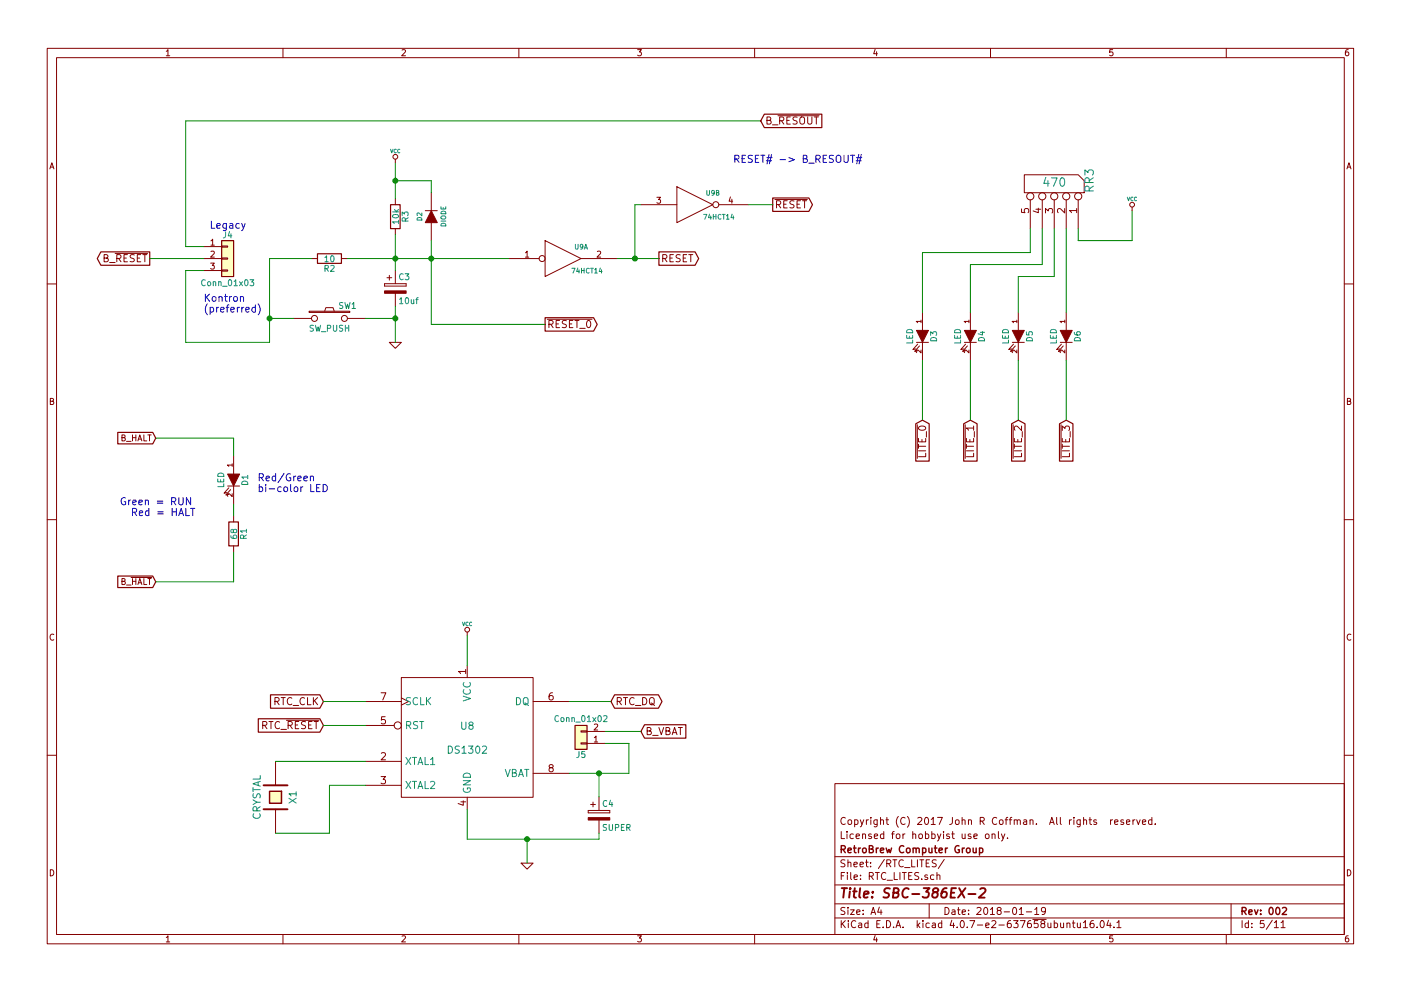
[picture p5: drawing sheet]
<svg xmlns="http://www.w3.org/2000/svg" width="297mm" height="210mm" viewBox="0 0 297 210" stroke-linecap="round" stroke-linejoin="round" font-family="sans-serif">
<g fill="none" stroke="#840000" stroke-width=".21">
<path d="M10 10.3h277v189.9h-277zM12 12.2h273v186.1h-273zM35.3 10.9l.3-.4v1.3M35.3 11.8h.7M60 10.3v1.9M85.2 10.6l.5-.1 .3 .4-.8 .9h.8M110 10.3v1.9M135.2 10.5h.8l-.4 .5 .3 .1 .1 .2-.1 .4-.2 .1-.5-.1M160 10.3v1.9M185.5 10.5l-.3 .9h.8M185.9 11v.8M210 10.3v1.9"/>
<path d="M235.9 10.5h-.6v.6h.6l.1 .5-.3 .2-.4-.1M260 10.3v1.9M285.9 10.5l-.4 .1-.2 .2-.1 .8 .3 .2 .4-.1 .1-.4-.1-.2-.4-.1-.3 .3M10.6 35.8l.4-1.3 .4 1.3M10.7 35.5h.6M83.8 33.8v.7M143.5 39.6l7.6 3.8-7.6 3.8zM162.6 25.5h.7l.1-.3-.1-.2-.7-.2v1.5h.6l.3-.2v-.3l-.4-.3M163.8 26.5h1.1M164.9 24.6h8.8M165.3 25.6l.7-.1 .2-.2-.1-.3-.2-.2h-.6v1.5M165.7 25.6l.5 .7"/>
<path d="M166.8 25.5h.5M167.6 24.8h-.8v1.5h.8M169 24.9l-.6-.1-.2 .2v.4l.7 .3 .1 .4-.3 .2h-.6M169.6 25a.5 .5 0 0 1 .6-.2 .5 .5 0 0 1 .4 .5l-.1 .8-.3 .2a.53 .53 0 0 1-.6-.5zM171.2 24.8v1.3l.4 .2h.2l.3-.2v-1.3M172.6 24.8h.9M173.1 24.8v1.5M217.2 37.1h11.4l1.3 1.2v2.6h-12.7zM285.6 35.8l.4-1.3 .4 1.3M285.7 35.5h.6M22.1 54.8l.6-.1 .2-.2-.1-.3-.7-.2v1.5h.6l.3-.2v-.3l-.4-.2M23.2 55.7h1.2"/>
<path d="M24.4 53.8h6.9M24.8 54.8h.7l.2-.3-.1-.3-.3-.2h-.5v1.5M25.1 54.8l.6 .7M26.3 54.8h.5M27 54h-.7v1.5h.7M28.5 54.1l-.6-.1-.2 .2v.4l.6 .3 .2 .4-.3 .2h-.6M29.1 54.8h.5M29.8 54h-.7v1.5h.7M30.3 54h.8M30.7 54v1.5M43.2 54.9h3.8M43.2 52.3h3.8"/>
<path d="M43.2 57.4h3.8M44.7 55.8h.7l-.4 .5 .4 .1v.6l-.2 .1-.5-.1M44.7 51.1l.4-.4v1.3M44.7 53.4l.5-.1 .2 .3-.7 1h.7M44.7 52h.7M47 57.3h1.3v.2h-1.3zM47 54.7h1.3v.3h-1.3zM47 52.2h1.3v.2h-1.3zM66 54.9h1.3M72.4 54.9h1.3M82 58.9h1.1M82.5 58.4v1"/>
<path d="M83.8 42.2v1.2M83.8 48.5v1.3M83.8 57.4v2.8M90.2 44.7h2.5M91.4 40.9v3.8M91.4 47.2v3.8M107.9 54.9h6.4M111.4 53.6l.4-.3v1.3M111.4 54.6h.7M115.6 51l7.6 3.9-7.6 3.8zM123.2 54.9h7.6M126.6 53.4l.5-.1 .3 .3-.8 1h.8"/>
<path d="M135.9 43.4h7.6M139.3 41.9h.8l-.5 .4 .4 .1v.6l-.2 .1-.5-.1M140.5 54.8h.7l.2-.3-.1-.3-.2-.2h-.6v1.5M140.9 54.8l.5 .7M142 54.8h.5M142.8 54h-.8v1.5h.8M144.2 54.1l-.6-.1-.3 .3 .2 .4 .6 .3v.4l-.2 .1h-.6M144.9 54.8h.5M145.6 54h-.7v1.5h.7M146 54h.9M146.5 54v1.5M152.4 43.4h6.3"/>
<path d="M154.9 41.8l-.3 .9h.7M155.2 42.3v.8M164.3 42.3h6.9M164.6 43.4l.8-.1 .1-.2v-.4l-.3-.1h-.6v1.5M165 43.4l.5 .7M166.2 43.3h.5M166.9 42.6h-.7v1.5h.7M168.4 42.7l-.6-.1-.3 .1v.5l.7 .3 .2 .3-.4 .3-.5-.1M169 43.3h.5M169.7 42.6h-.7v1.5h.7M170.2 42.6h.8M170.6 42.6v1.5"/>
<path d="M216.6 44.3v.8h.7l-.1-.2v-.5l.6-.2 .3 .3-.1 .6M218.4 42.4v6.1M219.6 44.4h1M220.1 44.2v.9l-1.1-.4M221 42.4v6.1M221.7 45.2v-1l.5 .5 .3-.5 .5 .1 .2 .2-.2 .7M223.5 42.4v6.1M225.7 44.2v1l-1.1-1-.4 .3 .2 .6M226.1 42.4v6.1M228.3 44.7h-1.6l.5 .4M228.3 44.2v.9M228.6 42.4v6.1"/>
<path d="M240 43.9v.8M10 60.2h2M62.2 67.6h3.8M65.5 66h8.7v.3h-8.7zM68.8 66l.3-.7h1.5l.3 .7M73.7 67.6h3.8M81.5 60.2v.5zM81.5 60.7h4.6zM81.5 60.2h4.6zM82.5 72.6h2.6l-1.3 1.3zM83.8 62.2v2.8M86.1 60.2v.5z"/>
<path d="M116 67.7h9.5M116.4 68.8l.7-.1 .2-.2-.1-.4-.2-.1h-.6v1.5M116.8 68.8l.5 .7M117.9 68.7h.5M118.6 68h-.7v1.5h.7M120.1 68.1l-.6-.1-.2 .1v.5l.6 .3 .2 .3-.3 .3-.6-.1M120.7 68.7h.5M121.5 68h-.8v1.5h.8M121.9 68h.9M122.3 68v1.5M122.9 69.7h1.2M124.5 68.1l.2-.1a.81 .81 0 0 1 .6 .8 .81 .81 0 0 1-.6 .7l-.2-.1-.1-.5z"/>
<path d="M194.3 72.6h2.5M194.6 73l-1.1 1.2 .7-.2M194.9 73.4l-1 1.1 .7-.1M195.3 68.2h-1l.3 .3M195.3 74.3v.6l-.7-.6-.3 .1 .1 .4M195.3 67.9v.6M195.6 66.3v3.8M195.6 72.6v3.8M204.5 72.6h2.5M204.7 73l-1 1.2 .6-.2M205.1 73.4l-1 1.1 .6-.1M205.4 68.2h-1l.3 .3"/>
<path d="M205.4 74.3v.6l-.7-.6-.3 .1 .1 .4M205.4 67.9v.6M205.7 66.3v3.8M205.7 72.6v3.8M214.6 72.6h2.6M214.9 73l-1 1.2 .6-.2M215.3 73.4l-1.1 1.1 .7-.1M215.6 68.2h-1l.3 .3M215.6 74.3v.6l-.7-.6-.3 .1 .1 .4M215.6 67.9v.6M215.9 66.3v3.8M215.9 72.6v3.8"/>
<path d="M224.8 72.6h2.5M225 73l-1 1.2 .7-.2M225.4 73.4l-1 1.1 .6-.1M225.8 68.2h-1.1l.3 .3M225.8 74.3v.6l-.8-.6-.3 .1 .1 .4M225.8 67.9v.6M226.1 66.3v3.8M226.1 72.6v3.8M285 60.2h2M10.7 85.1h.5l.1-.5-.6-.1v1.3h.5l.2-.4-.3-.3M25.9 92.9l.6-.1v-.4l-.6-.1v1.2h.4l.3-.4-.3-.2M26.8 93.6h1"/>
<path d="M28.1 92.3v1.2M28.1 92.9h.7M28.8 92.3v1.2M29.2 93.5l.4-1.2 .5 1.2M29.4 93.2h.5M30.5 92.3v1.2h.6M31.3 92.3h.8M31.7 92.3v1.2M49.2 98.7h-1l.3 .3M49.2 98.4v.6M49.5 96.8v3.8M194.5 90.1v7.2"/>
<path d="M194.7 93v.7h1.6v-.7M194.7 95.7h1.6M194.7 94.3v.8M194.7 94.7h1.6M194.8 90.6a.89 .89 0 0 1 1.5 .3 .86 .86 0 0 1-.8 .4 .86 .86 0 0 1-.8-.5zM195.5 93.2v.5M196.3 96.2v.7h-1.6M196.4 91.6v1.1M204.6 90.1v7.2M204.9 93v.7h1.5v-.7M204.9 95.7h1.5M204.9 94.7h1.5"/>
<path d="M204.9 94.3v.8M205.6 93.2v.5M206.4 96.2v.7h-1.5M206.4 90.8h-1.5l.4 .5M206.4 90.4v.9M206.6 91.6v1.1M214.8 90.1v7.2M215.1 93v.7h1.5v-.7M215.1 94.3v.8M215.1 95.7h1.5M215.1 94.7h1.5M215.8 93.2v.5"/>
<path d="M216.6 96.2v.7h-1.5M216.6 90.4v.9l-1.1-.9-.4 .3 .1 .6M216.7 91.6v1.1M225 90.1v7.2M225.2 93v.7h1.5v-.7M225.2 91.3v-.9l.6 .5 .3-.5 .5 .1 .1 .2-.1 .6M225.2 95.7h1.5M225.2 94.7h1.5M225.2 94.3v.8M226 93.2v.5M226.7 96.2v.7h-1.5M226.9 91.6v1.1"/>
<path d="M285.7 85.1h.5l.1-.5-.6-.1v1.3h.5l.2-.4-.3-.3M10 110.3h2M48.3 103.1h2.5M48.5 103.5l-1 1.1 .6-.1M48.9 103.9l-1 1.1 .6-.1M49.2 104.7v.7l-.7-.7-.3 .2 .1 .4M49.5 103.1v3.8M49.5 109.5v1.2M49.5 115.8v1.3M285 110.3h2M11.4 134.6a.58 .58 0 0 0-.8 .6 .58 .58 0 0 0 .8 .5M25.9 123.3l.6-.1v-.3l-.6-.1v1.2h.4l.3-.4-.3-.3"/>
<path d="M26.8 124.1h1M27.8 122.5h4.4M28.1 122.8v1.2M28.1 123.3h.7M28.8 122.8v1.2M29.2 124l.4-1.2 .5 1.2M29.4 123.6h.5M30.5 122.8v1.2h.6M31.3 122.8h.8M31.7 122.8v1.2M99.1 134.1v.8M286.4 134.6a.58 .58 0 0 0-.8 .6 .58 .58 0 0 0 .8 .5"/>
<path d="M55.7 153.9l.7-.1 .2-.2-.1-.4-.2-.1h-.6v1.5M56.1 153.9l.5 .7M57 153.1h.9M57.5 153.1v1.5M58.3 148.8l.7-.1 .2-.2-.1-.3-.2-.2h-.6v1.5M58.7 148.8l.5 .7M59.3 153.2a.72 .72 0 0 0-1 .5 .72 .72 0 0 0 .7 .9l.3-.1M59.6 154.8h1.1M59.6 148h.9M60 148v1.5M60.7 152.8h6.9M61.1 153.9l.7-.1 .2-.2-.1-.4-.2-.1h-.6v1.5"/>
<path d="M61.5 153.9l.5 .7M61.9 148.2a.72 .72 0 0 0-1.1 .4 .72 .72 0 0 0 .8 .9l.3-.1M62.2 149.7h1.1M62.6 153.8h.5M63.3 153.1h-.7v1.5h.7M64.6 148.2a.72 .72 0 0 0-1.1 .4 .72 .72 0 0 0 .8 .9l.3-.1M64.8 153.2l-.6-.1-.3 .3 .2 .3 .6 .3v.5l-.2 .1-.6-.1M65.2 148v1.5h.7M65.4 153.8h.5M66.2 153.1h-.8v1.5h.8M66.4 148v1.5M66.6 153.1h.9"/>
<path d="M66.7 148.7l.6 .8M67 153.1v1.5M67.3 148l-.9 .9M77.5 153.9h6.1M77.5 148.8h7.6M80.8 147h1l-.6 1.5M80.8 159.8l.6-.1 .3 .4-.9 1.1h.9M81.7 152.1h-.8l-.1 .7 .3-.2 .5 .1 .1 .6-.3 .3-.6-.2M85.1 143.8h27.9v25.4h-27.9zM85.1 148.1l1.5 .7-1.5 .8M98.7 142.5h-1.5l.4 .4M98.7 142v.9"/>
<path d="M99.1 141.2v2.6M113 148.8h7.6M117.1 147l-.4 .1a.99 .99 0 0 0 0 1.4l.5-.1 .1-.6-.3-.2h-.3l-.3 .2M123.2 155.1h1.3v.2h-1.3zM123.2 157.6h1.3v.3h-1.3zM124.5 157.7h3.8M124.5 155.2h3.8M126 156.5l.4-.3v1.2M126 153.7l.5-.1 .2 .4-.8 .9h.8M126 157.4h.7M130.9 148.8l.7-.1 .1-.2v-.3l-.3-.2h-.5v1.5M131.2 148.8l.5 .7"/>
<path d="M132.2 148h.8M132.6 148v1.5M134.4 148.2a.72 .72 0 0 0-1 .4 .72 .72 0 0 0 .7 .9l.3-.1M134.7 149.7h1.2M136.2 148a.77 .77 0 0 1 .9 .8 .77 .77 0 0 1-.9 .7zM137.2 155.1l.7-.1 .1-.2-.1-.3-.7-.1v1.5h.6l.2-.2 .1-.3-.4-.3M137.8 148.2a.5 .5 0 0 1 .5-.2 .5 .5 0 0 1 .4 .5v.8l-.3 .2a.53 .53 0 0 1-.7-.5zM138 149.2l.8 .5M138.4 156h1.1M139.7 154.4l.5 1.5 .5-1.5M141.2 155.1l.7-.1 .1-.2-.1-.3-.7-.1v1.5h.6l.3-.3v-.2l-.4-.3M142.5 155.9l.5-1.5 .5 1.5"/>
<path d="M142.6 155.4h.8M143.8 154.4h.9M144.2 154.4v1.5M10 160.2h2M58.4 161.5v5.1M58.4 171.7v5.1M77.5 161.5h7.6M77.5 166.6h7.6M80.8 164.8h.9l-.5 .5 .5 .3v.5l-.3 .2-.6-.2M97.7 170.1h1M98.2 169.9v1l-1.1-.4M99.1 169.2v2.5"/>
<path d="M113 164.1h7.6M116.7 162.9l-.3-.3 .1-.2 .2-.2 .4 .1 .2 .2-.1 .2-.6 .3-.2 .2v.3l.3 .2h.3l.3-.2v-.3l-.3-.3M124.7 172v.5zM124.7 172.5h4.6zM124.7 172h4.6zM125.2 170.7h1M125.7 170.2v1M127 169.2v2.8M127 174v2.8M129.3 172v.5zM177 166.3h108v32h-108zM178.4 176.4v1.5h.7"/>
<path d="M179.2 173.6a.71 .71 0 0 0-1 .5 .71 .71 0 0 0 .7 .8l.3-.1M179.6 176.4v.2M179.6 176.9v1M179.9 174.1l.2-.2 .4 .2 .1 .5-.2 .2-.3 .1-.2-.1zM180.9 177l-.4-.1-.3 .3 .1 .6 .2 .1 .4-.1M181.2 174l.4-.1 .3 .3-.1 .6h-.6M181.2 173.9v1.5M181.5 177.4l.7-.1v-.3l-.5-.1-.2 .2 .1 .7h.6M182.4 173.9l.4 1M182.9 177.1l.2-.2 .4 .1v.9M182.9 176.9v1M183.1 173.9l-.5 1.4-.2 .1"/>
<path d="M183.7 173.9v1M184.1 173.9l-.4 .3M184.6 173.4v.2M184.6 173.9v1M184.7 177l-.3-.1-.3 .2 .1 .3 .5 .1v.3h-.6M185.4 177.4l.7-.1-.1-.3-.4-.1-.2 .2v.7h.6M186 173.9l-.1 1.4-.2 .1h-.4M186 174l-.5-.1-.2 .3v.6l.2 .1 .5-.1M186.7 174.1l.2-.2 .4 .1v.9M186.7 173.4v1.5M187.4 177l-.5-.1-.2 .3v.6l.2 .1 .5-.1M187.4 176.4v1.5"/>
<path d="M187.8 173.9h.6M188 173.4v1.3l.4 .2M189 176.9h.6M189.6 176.4l-.4 .3v1.2M190.1 177.1l.2-.2 .4 .2 .1 .5-.1 .2-.4 .1-.2-.1zM190.5 173.2a1.71 1.71 0 0 0 0 2.3M191.4 176.9v1M191.9 176.9l-.5 .3M191.9 173.6a.71 .71 0 0 0-1 .5 .71 .71 0 0 0 .7 .8l.3-.1M192.4 173.2a1.71 1.71 0 0 1 0 2.3M193.5 177.1l.2-.2 .4 .1 .1 .9M193.5 176.4v1.5"/>
<path d="M194.6 173.6l.6-.2 .3 .5-1 1h1M194.9 177.1l.2-.2 .4 .2 .1 .5-.1 .2-.4 .1-.2-.1zM196.2 173.6l.2-.2a.8 .8 0 0 1 .5 .8 .8 .8 0 0 1-.5 .7l-.4-.5zM196.2 177l.4-.1 .3 .3-.1 .6h-.6M196.2 176.4v1.5M197.4 173.9l.5-.5v1.5M197.4 174.9h.9M197.6 177l.4-.1 .3 .3-.2 .6h-.5M197.6 176.4v1.5M198.8 176.9l.3 1M198.8 173.4h1l-.7 1.5M199.5 176.9l-.5 1.4-.2 .1"/>
<path d="M200.1 176.4v.2M200.1 176.9v1M201.3 177l-.4-.1-.2 .2 .1 .3 .5 .1v.3h-.6M201.8 176.9h.5M201.9 173.4v1.3l-.6 .2M202 176.4v1.3l.3 .2M202.6 174.1l.2-.2 .5 .2 .1 .5-.2 .2-.4 .1-.2-.1zM204 176.9l.1 .9 .3 .1 .2-.1M204 174.1l.2-.2 .4 .1v.9M204 173.4v1.5M204.6 176.9v1M205.3 174.1l.2-.2 .4 .1 .1 .9"/>
<path d="M205.3 173.9v1M205.8 177l-.3-.1-.2 .2v.3l.5 .1v.3h-.5M206.5 177.4l.7-.1-.1-.3-.4-.1-.2 .2 .1 .7h.5M207.8 174.2l.7-.1 .2-.2-.1-.3-.2-.2h-.6v1.5M208.2 174.2l.5 .7M209 177.1l.2-.2 .4 .2 .1 .5-.1 .2-.4 .1-.2-.1zM210.3 177.1l.2-.2 .4 .1 .1 .9M210.3 176.9v1M211.3 173.6a.71 .71 0 0 0-1 .5 .71 .71 0 0 0 .7 .8l.3-.1M211.7 176.4v1.3l.2 .2M212 174.1l.2-.2 .4 .2 .1 .5-.2 .2-.3 .1-.2-.1zM212.3 176.9l.4 1"/>
<path d="M213.1 176.9l-.6 1.4-.2 .1M213.1 173.9h.6M213.6 177.8v.1M213.7 173.4l-.4 .3v1.2M214 173.9h.5M214.5 173.4l-.3 .3v1.2M215 174.1l.2-.2 .4 .1 .1 .9M215 173.9v1M215.7 174.1l.2-.2 .4 .1v.9M217 174h.6l.1 .9M217.7 174.3l-.7 .3 .2 .3 .5-.1M218.4 174.1l.2-.2 .4 .1v.9"/>
<path d="M218.4 173.9v1M219.7 174.8v.1M222.5 174.9l.5-1.5 .5 1.5M222.7 174.5h.7M224 173.4v1.3l.2 .2M224.8 173.4v1.3l.2 .2M226.7 173.9v1M227.2 173.9l-.5 .3M227.7 173.4v.2M227.7 173.9v1M229 173.9v1.4l-.2 .1h-.4M229 174l-.4-.1-.3 .3 .1 .6 .2 .1 .4-.1"/>
<path d="M229.7 174.1l.2-.2 .4 .1 .1 .9M229.7 173.4v1.5M230.9 173.9h.5M231.1 173.4v1.3l.3 .2M232.5 174l-.4-.1-.2 .2 .1 .3 .5 .1v.3h-.6M235.5 173.9v1M235.9 173.9l-.4 .3M236.3 174.4l.7-.1v-.3l-.4-.1-.3 .2 .1 .7h.6M238.2 174l-.4-.1-.2 .2 .1 .3 .5 .1v.3h-.6M238.8 174.4l.7-.1v-.3l-.4-.1-.3 .2 .1 .7h.6M240.2 173.9v1M240.6 173.9l-.4 .3"/>
<path d="M241 173.9l.4 1 .3-1M242.2 174.4l.7-.1v-.3l-.5-.1-.2 .2 .1 .7h.6M244.2 174l-.4-.1-.3 .3 .1 .6 .2 .1 .4-.1M244.2 173.4v1.5M244.9 174.8v.1M285 160.2h2M10.7 184.5a.65 .65 0 0 1 .7 .7 .65 .65 0 0 1-.7 .6zM35.3 198.9l.3-.4v1.3M35.3 199.8h.7M60 198.3v1.9M85.2 198.6l.5-.1 .3 .4-.8 .9h.8M110 198.3v1.9"/>
<path d="M110.5 183.1h2.5l-1.2 1.3zM135.2 198.5h.8l-.4 .5 .3 .1 .1 .2-.1 .4-.2 .1-.5-.1M160 198.3v1.9M177 194.8h108M177 191.8h108M177 187.8h108M177 181.8h108M178.4 195.3v1.5M178.4 185.8h.5M178.6 196l.6 .8M179.1 185.1h-.7v1.5M179.1 192.6l-.5-.1-.3 .3 .1 .3 .7 .4v.4l-.2 .1-.6-.1"/>
<path d="M179.1 182.5l-.5-.1-.3 .3 .1 .3 .7 .4v.4l-.2 .1-.6-.1M179.2 195.3l-.8 .9M179.7 185.1v.2M179.7 185.6v1M179.8 192.5v.2M179.8 183.1l.2-.2 .4 .1v.9M179.8 182.4v1.5M179.8 193v1M179.9 195.3v.2M179.9 195.8v1M180.3 193h.8l-.8 1h.8M180.4 185.1v1.3l.2 .2"/>
<path d="M181.1 183.4l.7-.1-.1-.3-.4-.1-.2 .2v.7h.6M181.1 186.1l.7-.1-.1-.3-.4-.1-.2 .2 .1 .7h.5M181.4 195.5a.71 .71 0 0 0-1 .5 .71 .71 0 0 0 .8 .8l.2-.1M181.6 193.5l.7-.1v-.3l-.4-.1-.3 .2 .1 .7h.6M182.1 195.9h.6v.9M182.3 183.4l.8-.1-.1-.3-.4-.1-.3 .2 .1 .7h.6M182.4 186.5v.1M182.4 185.7v.1M182.7 196.2l-.7 .3 .2 .3 .5-.1M183 193.9v.1M183 193.1v.1M183.5 182.9h.6"/>
<path d="M183.7 182.4v1.3l.4 .2M184 195.9l-.4-.1-.3 .3 .1 .6 .2 .1 .4-.1M184 195.3v1.5M184.3 185.9l.7-.1 .2-.2-.1-.3-.2-.2h-.6v1.5M184.6 183.8v.1M184.6 183v.1M184.7 194l.4-1.5 .5 1.5M184.7 185.9l.5 .7M184.8 193.6h.7M185.5 198.5l-.3 .9h.8M185.6 185.1h.8M185.9 199v.8"/>
<path d="M185.9 196h.5M186 185.1v1.5M186.4 192.5l-.3 1h.9M186.6 195.3h-.7v1.5h.7M186.8 193v1M187.2 196.7v.1M187.5 182.3l-1.3 2M187.8 185.3a.71 .71 0 0 0-1 .5 .71 .71 0 0 0 .7 .8l.3-.1M188 195.3a.76 .76 0 0 1 .8 .8 .76 .76 0 0 1-.8 .7zM188 183.2l.7-.1 .2-.2-.1-.3-.2-.2h-.6v1.5M188.1 186.8h1.1M188.4 183.2l.5 .7"/>
<path d="M189.3 182.4h.8M189.5 196.7v.1M189.6 185.1v1.5h.7M189.7 182.4v1.5M190 196.8l.4-1.5 .6 1.5M190.1 196.4h.7M190.8 185.1v1.5M191.3 185.1h.9M191.5 196.7v.1M191.5 182.6a.71 .71 0 0 0-1 .5 .71 .71 0 0 0 .7 .8l.3-.1M191.7 185.1v1.5M191.8 184.1h1.1"/>
<path d="M192.7 185.8h.5M193.3 182.4v1.5h.7M193.4 185.1h-.7v1.5h.7M194.5 195.3v1.5M194.5 182.4v1.5M194.6 196.3l.4 .5M194.8 185.2l-.6-.1-.3 .3 .1 .3 .7 .3v.5l-.2 .1-.6-.1M195 182.4h.9M195 195.8l-.5 .6M195.4 186.5v.1M195.4 182.4v1.5M195.7 195.3v.2"/>
<path d="M195.7 195.8v1M196.4 183.1h.5M196.6 185.7l-.3-.1-.2 .2v.2l.5 .2v.3h-.5M197 191.8v3M197 195.9l-.4-.1-.3 .3 .1 .6 .2 .1 .4-.1M197.1 182.4h-.7v1.5h.7M197.7 195.9h.6v.9M198 185.7l-.4-.1-.3 .3 .1 .6 .2 .1 .4-.1M198.3 196.2l-.7 .3 .2 .3 .5-.1M198.5 182.5l-.6-.1-.3 .3 .1 .3 .7 .4v.4l-.2 .1-.6-.1M198.7 185.7l.2-.1 .3 .1 .1 .9M198.7 185.1v1.5"/>
<path d="M199.7 195.9l-.5-.1-.2 .3v.6l.2 .1 .5-.1M199.7 195.3v1.5M200.2 182.3l-1.3 2M200.4 192.5a.76 .76 0 0 1 .8 .8 .76 .76 0 0 1-.8 .7zM201.8 195.2l-.4 1.1h1M201.9 193.1h.5l.1 .9M202.2 195.8v1M202.5 193.4l-.7 .3 .2 .3 .5-.1M202.9 196.7v.1M203 193h.6M203.2 192.5v1.3l.4 .2M203.8 195.4l.1-.1a.8 .8 0 0 1 .6 .8 .8 .8 0 0 1-.6 .7 .97 .97 0 0 1-.1-1.4z"/>
<path d="M204 193.5l.7-.1-.1-.3-.4-.1-.2 .2 .1 .7h.5M205.1 196.7v.1M205.4 193.9v.1M205.4 193.1v.1M205.6 195.3h1.1l-.7 1.5M207.1 192.7l.6-.2 .3 .5-.9 1h.9M207.2 196.3h1.2M208.7 192.7l.2-.2a.8 .8 0 0 1 .5 .8 .8 .8 0 0 1-.5 .7l-.3-.5zM209 196.3l.7-.1v-.3l-.5-.1-.2 .2 .1 .7h.6M210 193l.4-.5v1.5M210 194h.8M210 198.3v1.9"/>
<path d="M210.3 195.5l.6-.2 .3 .5-1 1h1M211.7 193.2l-.3-.3 .1-.2 .2-.2 .4 .1 .2 .2-.1 .2-.5 .2-.3 .3v.2l.3 .3h.3l.3-.3v-.2l-.3-.3M211.8 196.3h1.1M212.9 193.5h1.1M214.3 195.3l-.5 .1a1.11 1.11 0 0 0-.1 1.3l.4 .1 .3-.1v-.5l-.3-.3-.4 .1-.1 .2M214.8 192.7l.2-.2a.8 .8 0 0 1 .6 .8 .8 .8 0 0 1-.6 .7l-.3-.5zM214.9 195.3h.9l-.5 .6 .5 .1v.7l-.2 .1-.7-.1M216.1 193l.4-.5v1.5M216.1 194h.9M216.3 195.3h1l-.6 1.5M217.6 193.5h1.1M218.5 195.3l-.4 .1a1.11 1.11 0 0 0-.1 1.3l.4 .1 .2-.1 .1-.5-.3-.3-.4 .1-.2 .2"/>
<path d="M219 195.1h2.8M219.4 193l.4-.5v1.5M219.4 194h.8M220 195.3h-.7v.7h.7l.1 .2-.1 .5-.2 .1-.5-.1M221 196l-.3-.3 .1-.2 .2-.2 .4 .1 .1 .2v.2l-.5 .2-.3 .3 .1 .4 .2 .1h.3l.2-.3v-.2l-.2-.3M221.7 193.2l-.3 .3h-.3l-.3-.3v-.4l.3-.3h.3l.3 .3a1.01 1.01 0 0 1-.5 1.2h-.2M222.2 195.8v.9l.4 .1 .2-.1M222.8 195.8v1M223.5 195.9l.5-.1 .2 .3-.1 .6h-.6M223.5 195.3v1.5M224.9 195.8v.9l.4 .1 .2-.1M225.5 195.8v1"/>
<path d="M226.2 196l.2-.2 .4 .1v.9M226.2 195.8v1M227.4 195.8h.5M227.6 195.3v1.3l.3 .2M228.4 195.8l.1 .9 .4 .1 .2-.1M229.1 195.8v1M229.7 195.8l.4-.5v1.5M229.7 196.8h.9M231.8 195.3l-.4 .1a1.11 1.11 0 0 0-.1 1.3l.4 .1 .2-.1 .1-.5-.3-.3-.4 .1-.2 .2M232.6 196.7v.1M233.4 195.5l.2-.2a.8 .8 0 0 1 .5 .8 .8 .8 0 0 1-.5 .7l-.4-.5zM235 195.2l-.3 1.1h.9"/>
<path d="M235.4 195.8v1M235.9 198.5h-.6v.7l.6-.1 .1 .5-.3 .2-.4-.1M236.2 196.7v.1M236.8 195.8l.4-.5v1.5M236.8 196.8h.9M260 198.3v1.9M261 191.8v6.5M263.3 195.3v1.5M264.7 195.9l-.4-.1-.3 .3 .1 .6 .2 .1 .4-.1M264.7 195.3v1.5M265.4 196.7v.1M265.4 195.9v.1"/>
<path d="M268 195.3h-.7l-.1 .7h.7l.1 .2v.5l-.2 .1-.6-.1M269.7 195.2l-1.2 2M270.2 195.8l.4-.5v1.5M270.2 196.8h.8M271.6 195.8l.4-.5v1.5M271.6 196.8h.9M285.7 184.5a.65 .65 0 0 1 .7 .7 .65 .65 0 0 1-.7 .6zM285.9 198.5l-.4 .1-.2 .3-.1 .7 .3 .2 .4-.1 .1-.4-.1-.2-.4-.1-.3 .3"/>
<circle cx="83.8" cy="33.3" r=".51"/>
<circle cx="114.9" cy="54.9" r=".63"/>
<circle cx="151.8" cy="43.4" r=".63"/>
<circle cx="218.4" cy="41.7" r=".76"/>
<circle cx="221" cy="41.7" r=".76"/>
<circle cx="223.5" cy="41.7" r=".76"/>
<circle cx="226.1" cy="41.7" r=".76"/>
<circle cx="228.6" cy="41.7" r=".76"/>
<circle cx="240" cy="43.4" r=".51"/>
<circle cx="66.7" cy="67.6" r=".63"/>
<circle cx="73" cy="67.6" r=".63"/>
<circle cx="99.1" cy="133.6" r=".51"/>
<circle cx="84.3" cy="153.9" r=".76"/>
</g>
<g fill="none" stroke="#840000" stroke-width=".3">
<path d="M57.1 167.9h2.6v2.5h-2.6zM180.9 179.9h.6M181.2 179.4v1.3l.3 .2M182 179.9v1M182.4 179.9l-.4 .3M185.8 179.9v1M186.2 179.9l-.4 .3M187.9 179.9l.3 1 .3-.7 .2 .7 .3-1M191.6 179.6a.71 .71 0 0 0-1 .5 .71 .71 0 0 0 .7 .8l.3-.1M193.6 179.9v1M195.6 179.9v1.5M197 179.9v.9l.4 .1 .2-.1"/>
<path d="M197.6 179.9v1M198.1 179.9h.6M198.3 179.4v1.3l.4 .2M200.5 179.9v1M200.9 179.9l-.4 .3M203.3 179.5a.69 .69 0 0 0-.8 .7 .69 .69 0 0 0 .9 .6v-.5h-.3M204 179.9v1M204.5 179.9l-.5 .3M206.3 179.9l.1 .9 .4 .1 .2-.1M207 179.9v1M207.7 179.9v1.5M178.4 180.2l.7-.1 .1-.2-.1-.3-.2-.2h-.5v1.5"/>
<path d="M178.7 180.2l.5 .7M179.8 180.4l.7-.1-.1-.3-.4-.1-.2 .2 .1 .7h.5M183 180.1l.2-.2 .4 .2 .1 .5-.2 .2-.3 .1-.2-.1zM184.3 180.1l.7-.1v-.4l-.2-.2h-.5v1.5h.6l.2-.1 .1-.4-.4-.3M186.7 180.4l.7-.1-.1-.3-.4-.1-.2 .2v.7h.6M192.3 180.1l.2-.2 .4 .2 .1 .5-.2 .2-.3 .1-.2-.1zM193.6 180.1l.2-.2 .4 .1v.9M194.2 180.1l.3-.2 .3 .1 .1 .9M195.6 180l.4-.1 .3 .3-.1 .6h-.6M199.1 180.4l.7-.1-.1-.3-.4-.1-.2 .2 .1 .7h.5M205 180.1l.2-.2 .4 .2 .1 .5-.1 .2-.4 .1-.2-.1zM207.7 180l.4-.1 .3 .3-.1 .6h-.6"/>
<path d="M263.3 193.3l.8-.1 .1-.2-.1-.3-.2-.2h-.6v1.5M263.7 193.3l.5 .7M264.8 193.5l.7-.1-.1-.3-.4-.1-.2 .2v.7h.6M266 193l.3 1 .4-1M267.3 193.9v.1M267.3 193.1v.1M269.3 192.6l.1-.1a.8 .8 0 0 1 .5 .8 .8 .8 0 0 1-.5 .7 .97 .97 0 0 1-.1-1.4zM270.6 192.7l.2-.2a.8 .8 0 0 1 .6 .8 .8 .8 0 0 1-.6 .7l-.3-.5zM271.9 192.7l.6-.2 .3 .5-1 1h1"/>
</g>
<g fill="none" stroke="#840000" stroke-width=".41">
<path d="M55.9 166.6h5.1M55.9 171.7h5.1M178.5 188.4h1.1M179 188.4l-.2 2M180.2 189.1l-.2 1.3M180.3 188.4l-.1 .2 .2-.1-.1-.1-.1 .2M180.9 189.1h.7M181.2 188.4l-.2 1.8 .1 .1 .4 .1M182.4 188.4l-.2 1.8 .2 .2M183.2 189.8l.9-.2v-.4l-.6-.1-.3 .3v.9h.7M184.9 190.3v.1M185.1 189.2l-.1 .2-.1-.1 .2-.1-.1 .2"/>
<path d="M188.7 188.5l-.8-.1-.3 .2v.6l.8 .4 .1 .5-.4 .3-.8-.1M189.4 189.4l.9-.1a.46 .46 0 0 0 .3-.5 .46 .46 0 0 0-.4-.4h-.7l-.2 2h.8l.2-.1 .2-.5-.4-.4M192.7 188.6a.87 .87 0 0 0-1 0 .87 .87 0 0 0-.4 1 .69 .69 0 0 0 .3 .8 .69 .69 0 0 0 .9-.1M193.4 189.7h1.5M195.8 188.4h1.3l-.8 .8a.48 .48 0 0 1 .7 .4l-.3 .7-.8 .1-.3-.1M198.1 189.3l-.2-.2-.1-.3a.66 .66 0 0 1 1-.3l.2 .3-.2 .3-.7 .2-.4 .4v.6l.7 .1a.68 .68 0 0 0 .3-1l-.2-.1M200.7 188.4a.93 .93 0 0 0-1.1 .9v1l.7 .1 .4-.3 .1-.5-.4-.4a.69 .69 0 0 0-.8 .4M201.7 189.4h.6M202.7 188.4h-.9l-.3 2h1M203.4 188.4l1.1 2M204.7 188.4l-1.6 2M205.3 189.7h1.5"/>
<path d="M207.8 188.6l.3-.2h.5l.2 .1 .1 .5-1.4 1.4h1.3"/>
</g>
<g fill="#ffffc2" stroke="#ffffc2" stroke-width=".21">
<path d="M57.1 167.9h2.6v2.5h-2.6z"/>
<path d="M121.9 153.9h2.6v5.1h-2.6z"/>
<path d="M47 51h2.5v7.7h-2.5z"/>
</g>
<g fill="none" stroke="#008484" stroke-width=".21">
<path d="M82.8 31.7l.3 .7 .2-.7M84 31.7a.34 .34 0 0 0-.5 .3 .34 .34 0 0 0 .5 .4M84.8 31.7a.34 .34 0 0 0-.5 .3 .34 .34 0 0 0 .5 .4M221.7 37.6l-.4 1.3h1.1M222.2 38.3v1.2M222.9 37.7h1.2l-.7 1.8M224.9 37.9l.4-.2a1.13 1.13 0 0 1 0 1.8 .99 .99 0 0 1-.4-1.6zM230 37.1v-1.1l.7 .6 .2-.5h.7l.2 .3v.5l-.2 .2M230.9 38.7v-.8l-.3-.2-.4 .1-.2 .3v.6h1.8M231.8 39.5l-.9 .6M231.8 37.7l-.9 .6M43.5 59.5a.56 .56 0 0 0-.8 .5 .56 .56 0 0 0 .8 .5"/>
<path d="M44.1 59.9l.1-.1 .4 .1 .1 .5-.1 .1-.4 .1-.1-.1zM45.2 59.9l.2-.1h.3v.8M45.2 59.8v.8M46.4 59.9l.1-.1h.3l.1 .8M46.4 59.8v.8M47.8 49.2v1.1l-.5 .2M48.5 59.5l.2-.1a.67 .67 0 0 1 .4 .6 .67 .67 0 0 1-.4 .6l-.3-.5zM48.7 49.1l-.3 .9h.7M49 49.6v.9M49.6 59.7l.4-.3v1.2M50.8 59.8l.6 .8M51.4 59.8l-.6 .8"/>
<path d="M52 59.5l.1-.1a.67 .67 0 0 1 .5 .6 .67 .67 0 0 1-.5 .6l-.2-.5zM53 59.4h.8l-.4 .4 .3 .1v.6l-.1 .1-.6-.1M68.9 54.6l.3-.3v1.2M68.9 55.5h.7M68.9 57l.6-.1 .1-.5-.7-.1v1.3M69.2 57l.4 .6M70.1 56.4l.5-.1 .2 .4-.7 .9h.7M70.2 54.4l.2-.1a.67 .67 0 0 1 .4 .6 .67 .67 0 0 1-.4 .6l-.3-.4zM83.2 45h1.3M83.3 45.7a.76 .76 0 0 1 1.2 .2 .74 .74 0 0 1-1.3-.1zM83.6 44.5l.5 .5M84.5 47.1h-1.3l.4 .3"/>
<path d="M84.5 46.7v.7M84.5 44.5l-.5 .3M85.3 45.8v-.8l.5 .4 .1-.4h.5l.1 .2-.1 .6M85.5 58.2a.56 .56 0 0 0-.8 .5 .56 .56 0 0 0 .8 .5M85.9 58.1h.8l-.4 .5 .3 .1v.5l-.1 .2-.6-.2M85.9 46.9v-.6l-.5-.1-.1 .7h1.2M86.5 46.2l-.6 .4M88.6 46.2a.53 .53 0 0 1 .6 0 .53 .53 0 0 1 .2 .5h-1zM89.4 45.2v.6l-.7-.6-.3 .2 .1 .3M93.5 43.9v.4h1v-.4M93.5 46.9h1M93.5 47.5a.55 .55 0 0 1 .7-.1 .55 .55 0 0 1 .3 .5h-1z"/>
<path d="M93.5 45.9h.9l.1 .3-.3 .3-.6-.1-.1-.2zM93.5 45a.55 .55 0 0 1 .7-.2 .55 .55 0 0 1 .3 .6h-1zM94 44v.3M121.3 56.9h.6l-.4 1M122 51.8v.8l.2 .3 .4-.3v-.8M122.5 56.9l-.2 .7h.6M122.8 57.2v.7M123.3 56.9v1M123.3 57.4h.6M123.6 52.3l-.2 .2-.3-.1v-.5l.3-.1 .2 .2-.1 .6-.4 .3M123.9 56.9v1M123.9 52.9l.3-1.1 .3 1.1"/>
<path d="M124 52.6h.5M124.9 57a.44 .44 0 0 0-.6 .4 .44 .44 0 0 0 .6 .4M125.2 56.9h.6M125.5 56.9v1M126.1 57.2l.3-.3v1M126.1 57.9h.5M127.3 56.9l-.2 .7h.6M127.5 57.2v.7M149.2 45.5h.7l-.5 1M149.9 40.4v.8l.1 .2 .4-.2v-.8M150.4 45.4l-.2 .8h.6M150.7 45.8v.7"/>
<path d="M151.2 45.5v1M151.2 46h.6M151.4 40.8l-.1 .2h-.3v-.5l.3-.1 .1 .2v.6l-.4 .2M151.8 45.5v1M151.9 40.9l.4-.1 .1-.3-.5-.1v1h.4l.2-.3-.3-.2M152.9 45.6a.44 .44 0 0 0-.7 .4 .44 .44 0 0 0 .7 .4M153.2 45.5h.5M153.4 45.5v1M154 45.8l.3-.3v1M154 46.5h.6M155.2 45.4l-.2 .8h.6M155.5 45.8v.7"/>
<path d="M230.9 40.5v-.8l-.3-.2-.4 .1-.2 .2v.7h1.8M239 41.8l.3 .8 .2-.8M240.2 41.9a.34 .34 0 0 0-.5 .3 .34 .34 0 0 0 .5 .3M241 41.9a.34 .34 0 0 0-.5 .3 .34 .34 0 0 0 .5 .3M47.2 60.7h1M49.6 60.6h.7M66.4 69.1h-.6v.4a.54 .54 0 0 1 .6 .6l-.2 .2-.5-.1M66.9 69l.3 1.3 .2-.9 .3 .9 .3-1.3M68.1 70.4h1M69.4 69.7l.6-.1 .1-.5-.7-.1v1.3M70.7 69v1l.2 .3h.3l.2-.3v-1M72.7 69.1h-.6l-.1 .4a.54 .54 0 0 1 .6 .6l-.2 .2-.4-.1"/>
<path d="M72.7 64.2h-.6l-.1 .5a.54 .54 0 0 1 .6 .6l-.1 .2-.5-.1M73.1 64.2l.3 1.3 .3-1 .2 1 .3-1.3M73.2 69v1.3M73.2 69.6h.7M73.9 69v1.3M74.7 64.5l.3-.3v1.3M74.7 65.5h.7M84.7 63.5l.4-.3v1.2M84.7 64.4h.7M86 63.3l.2-.1a.67 .67 0 0 1 .5 .6 .67 .67 0 0 1-.5 .6l-.3-.4zM87.2 63.6v.8h.4l.1-.1M87.7 63.6v.8"/>
<path d="M88.2 63.6h.4M88.6 63.2l-.3 .1v1.1M192.2 71.1v.6h1.3v-.6M192.4 70a.67 .67 0 0 1 .8-.1 .67 .67 0 0 1 .3 .7h-1.3zM192.8 71.3v.4M193.5 72.2v.6h-1.3M197.3 71.2v-.8l.5 .4 .1-.4h.6l.1 .2-.1 .6M197.4 71.8a.69 .69 0 0 1 .7-.2 .69 .69 0 0 1 .5 .7h-1.3zM202.4 71.1v.6h1.3v-.6M202.4 70.1a.69 .69 0 0 1 .8-.2 .69 .69 0 0 1 .5 .7h-1.3zM203 71.3v.4M203.7 72.2v.6h-1.3"/>
<path d="M207.5 71.8a.69 .69 0 0 1 .8-.2 .69 .69 0 0 1 .4 .7h-1.2zM207.9 70.5h.8M208.3 70.3v.8l-.9-.3M212.5 71.1v.6h1.3v-.6M212.7 70a.67 .67 0 0 1 .8-.1 .67 .67 0 0 1 .3 .7h-1.3zM213.1 71.3v.4M213.8 72.2v.6h-1.3M217.6 70.4v.6l.6 .1v-.7h.6l.1 .2-.1 .5M217.7 71.8a.69 .69 0 0 1 .8-.2 .69 .69 0 0 1 .4 .7h-1.3zM222.7 71.1v.6h1.3v-.6M222.8 70.1a.69 .69 0 0 1 .7-.2 .69 .69 0 0 1 .5 .7h-1.3zM223.3 71.3v.4"/>
<path d="M224 72.2v.6h-1.3M227.8 70.5v.4l.3 .1 .7 .1 .3-.2-.2-.5-.6 .1v.4l.2 .2M227.8 71.8a.69 .69 0 0 1 .8-.2 .69 .69 0 0 1 .5 .7h-1.3zM46.2 101.6v.6h1.2v-.6M46.2 100.6a.69 .69 0 0 1 .8-.2 .69 .69 0 0 1 .4 .7h-1.2zM46.8 101.8v.4M47.4 102.6v.6h-1.2M48.9 113.7l.1 .3 .3 .2h.7l.2-.2-.1-.4-.6 .1-.1 .3 .3 .2M49.5 112.5l.2-.2 .4 .1 .1 .1-.1 .4-.4 .1-.2-.1-.1-.5h-.4v.5l.3 .1 .2-.2M51.3 102.3a.69 .69 0 0 1 .8-.2 .69 .69 0 0 1 .4 .7h-1.2zM51.6 114.2v-.6h-.5l-.1 .6h1.2M52.2 112.6h-1.2l.3 .4"/>
<path d="M52.2 113.5l-.6 .4M52.2 112.3v.7M52.5 101.2h-1.2l.3 .4M52.5 100.9v.7M98 132l.3 .8 .3-.8M99.2 132a.34 .34 0 0 0-.4 .4 .34 .34 0 0 0 .4 .3M100 132a.34 .34 0 0 0-.5 .4 .34 .34 0 0 0 .5 .3M86.2 153.9l.7-.1 .2-.2-.1-.4-.2-.1h-.6v1.5M86.6 153.9l.5 .7M87 148.1l-.6-.1-.3 .3 .2 .4 .6 .2v.5l-.2 .1-.6-.1M88.5 153.2l-.5-.1-.3 .3 .1 .3 .7 .3v.5l-.3 .1-.5-.1M88.5 148.2a.72 .72 0 0 0-1 .4 .72 .72 0 0 0 .7 .9l.3-.1"/>
<path d="M89 153.1h.8M89.2 148v1.5h.7M89.4 153.1v1.5M90.4 148v1.5M90.7 148.7l.6 .8M91.3 148l-.9 .9M95 158.3a.77 .77 0 0 1 .9 .7 .77 .77 0 0 1-.9 .8zM97.4 158.4l-.6-.1-.3 .3 .1 .3 .7 .3v.5l-.2 .1-.6-.1M97.9 153.2v1.3l.3 .2h.3l.3-.2v-1.3M97.9 158.7l.5-.4v1.5M97.9 159.8h.9M98.2 147.7l1.5 .5-1.5 .5"/>
<path d="M98.4 146.3a.72 .72 0 0 0 .5 1 .72 .72 0 0 0 .8-.7l-.1-.3M98.4 144.8a.72 .72 0 0 0 .5 1 .72 .72 0 0 0 .8-.7l-.1-.3M99.3 158.3h1l-.5 .6 .5 .3-.1 .5-.2 .1-.7-.1M99.7 153.9l-.3-.3 .1-.2 .2-.2 .5 .1 .1 .2-.1 .2-.6 .2-.2 .2v.4l.3 .2h.3l.3-.2v-.4l-.3-.2M101 158.4l.2-.1a.81 .81 0 0 1 .5 .7 .81 .81 0 0 1-.5 .8l-.2-.1-.2-.5zM102.3 158.4l.6-.1 .3 .4-1 1.1h1M109.5 148a.77 .77 0 0 1 .9 .8 .77 .77 0 0 1-.9 .7zM111 148.2a.5 .5 0 0 1 .6-.2 .5 .5 0 0 1 .4 .5l-.1 .8-.3 .2a.53 .53 0 0 1-.7-.5zM111.3 149.2l.7 .5M118.4 151.9a.56 .56 0 0 0-.8 .6 .56 .56 0 0 0 .8 .5M119 152.4l.2-.2 .3 .2 .1 .5-.1 .1-.3 .1-.2-.1zM120.1 152.4l.2-.2 .3 .1v.8"/>
<path d="M120.1 152.2v.9M121.3 152.4l.1-.2 .3 .1 .1 .8M121.3 152.2v.9M122.1 153.2h1M122.8 159.5l-.1 1-.4 .2M123.4 151.9l.2-.1a.67 .67 0 0 1 .4 .7 .67 .67 0 0 1-.4 .6l-.3-.5zM124 159.5h-.6l-.1 .5h.7v.6l-.2 .1-.5-.1M124.5 152.2l.4-.4v1.3M124.5 153.1h.7M125.7 152.2l.6 .9M126.3 152.2l-.6 .9M126.9 151.9l.2-.1a.67 .67 0 0 1 .4 .7 .67 .67 0 0 1-.4 .6l-.3-.5z"/>
<path d="M128 151.9l.5-.1 .2 .4-.8 .9h.8M53.6 169.7l.9 .5-.9 .5M53.6 167.1v.9M53.6 167.5h1.6M53.7 168.4l-.1 .6 .2 .2h.4l.3-.7 .4-.1 .3 .3-.1 .6M53.8 172.7a.72 .72 0 0 0 .5 1 .72 .72 0 0 0 .9-.7l-.2-.3M54.5 172l-.1-.7-.2-.2-.4 .1-.2 .2v.6h1.6M54.5 170.2h.7M54.7 165.9v.8M55.2 165.8l-1.6 .5 1.6 .5M55.2 164.6v.7h-1.6M55.2 171.1l-.7 .5"/>
<path d="M61.3 169.4l1.5 1M62.8 168.4h-1.5l.4 .5M62.8 169.4l-1.5 1M62.8 168v.9M86.1 160.7l1 1.5M86.1 165.8l1 1.5M87.1 160.7l-1 1.5M87.1 165.8l-1 1.5M87.5 160.7h.8M87.5 165.8h.8M87.9 160.7v1.5M87.9 165.8v1.5"/>
<path d="M88.6 162.2l.5-1.5 .5 1.5M88.6 167.3l.5-1.5 .5 1.5M88.7 161.8h.8M88.7 166.9h.8M90.1 160.7v1.5h.8M90.1 165.8v1.5h.8M91.3 161.1l.4-.4v1.5M91.3 165.9l.6-.1 .3 .4-1 1.1h1M91.3 162.2h.9M98.2 165.6h1.5l-1.5 .9h1.5M98.3 167.2a.71 .71 0 0 0 .7 .9 .71 .71 0 0 0 .7-.9h-.6v.3M98.3 164.3a.81 .81 0 0 1 .9-.2 .81 .81 0 0 1 .5 .8h-1.5z"/>
<path d="M107.1 163.2l.5 1.6 .6-1.6M108.6 164l.7-.1 .1-.2v-.3l-.8-.2v1.6h.6l.2-.2 .1-.3-.4-.3M110 164.8l.5-1.6 .5 1.6M110.1 164.3h.7M111.3 163.2h.8M111.7 163.2v1.6M128.6 175h-.6l-.1 .4a.54 .54 0 0 1 .6 .7l-.1 .1-.5-.1M128.7 169.9a.56 .56 0 0 0-.8 .6 .56 .56 0 0 0 .8 .5M129.2 174.9v1l.2 .3h.2l.3-.3v-1M129.4 169.8l-.2 .9h.7M129.7 170.3v.8M130.5 175.6l.6-.1v-.5l-.6-.1v1.3"/>
<path d="M131.7 175.5h.5M132.4 174.9h-.7v1.3h.7M132.9 175.6l.6-.1 .1-.5-.7-.1v1.3M133.2 175.6l.4 .6"/>
</g>
<g fill="#840000" stroke="#840000" stroke-width=".21">
<path d="M124.7 173.5h4.6v.5h-4.6z"/>
<path d="M81.5 61.7h4.6v.5h-4.6z"/>
<path d="M48.3 100.6h2.5l-1.3 2.5z"/>
<path d="M91.4 44.7l1.3 2.5h-2.5z"/>
<path d="M224.8 70.1h2.5l-1.2 2.5z"/>
<path d="M214.6 70.1h2.6l-1.3 2.5z"/>
<path d="M204.5 70.1h2.5l-1.3 2.5z"/>
<path d="M194.3 70.1h2.5l-1.2 2.5z"/>
</g>
<g fill="none" stroke="#840000" stroke-width=".25">
<path d="M162.1 24.2h12.1v2.9h-12.1l-.8-1.5zM21.4 53.4h10.3v2.9h-10.3l-.8-1.4zM47 51h2.5v7.7h-2.5zM67.3 53.8h5.1v2.1h-5.1zM82.8 43.4h2v5.1h-2zM139.7 53.4h7.7l.7 1.5-.7 1.4h-7.7zM163.8 42h7.7l.8 1.4-.8 1.5h-7.7zM115.6 67.4h10.3l.7 1.4-.7 1.5h-10.3zM25 91.7h7.4l.6 1.3-.6 1.2h-7.4zM194.2 89.9l1.4-.8 1.4 .8v7.9h-2.8zM204.3 89.9l1.4-.8 1.5 .8v7.9h-2.9zM214.5 89.9l1.4-.8 1.4 .8v7.9h-2.8z"/>
<path d="M224.6 89.9l1.5-.8 1.4 .8v7.9h-2.9zM48.5 110.7h2v5.1h-2zM25 122.2h7.4l.6 1.2-.6 1.3h-7.4zM54.8 152.5h13l.8 1.4-.8 1.4h-13zM57.4 147.4h10.4l.8 1.4-.8 1.5h-10.4zM121.9 153.9h2.6v5.1h-2.6zM130.3 147.4h9.3l.8 1.4-.8 1.5h-9.3l-.8-1.5zM136.7 153.8h8.7v2.8h-8.7l-.8-1.4z"/>
</g>
<g fill="none" stroke="#0000c2" stroke-width=".21">
<path d="M155.8 33.8l.7-.1 .2-.3-.1-.3-.2-.2h-.6v1.6M156.2 33.8l.5 .7M157.3 33.7h.5M158.1 32.9h-.8v1.6h.8M159.5 33l-.6-.1-.3 .3 .2 .4 .6 .3v.4l-.2 .2-.6-.1M160.1 33.7h.6M160.9 32.9h-.8v1.6h.8M161.3 32.9h.9M161.7 32.9v1.6M162.5 34.1h1.1M162.6 33.4h1.1M163.1 32.8l-.5 2"/>
<path d="M163.6 32.8l-.5 2M165.4 33.9h1.1M167.3 33.4l1.1 .5-1.1 .4M170.3 33.7l.7-.1 .1-.2-.1-.3-.7-.2v1.6h.6l.2-.2 .1-.3-.4-.3M171.5 34.6h1.1M173 33.8l.7-.1 .2-.3-.1-.3-.2-.2h-.6v1.6M173.4 33.8l.5 .7M174.5 33.7h.5M175.3 32.9h-.8v1.6h.8M176.7 33l-.6-.1-.3 .3 .2 .4 .6 .3v.4l-.2 .2-.6-.1M177.3 33.2a.5 .5 0 0 1 .6-.3 .5 .5 0 0 1 .4 .5l-.1 .9-.3 .2a.53 .53 0 0 1-.6-.5zM178.9 32.9v1.3l.3 .3h.3l.3-.3v-1.3"/>
<path d="M180.3 32.9h.9M180.8 32.9v1.6M181.5 34.1h1.1M181.6 33.4h1.1M182.1 32.8l-.5 2M182.6 32.8l-.5 2M44.8 46.9v1.5h.7M46 47.9l.7-.1-.1-.3-.4-.1-.2 .2 .1 .8h.5M48 47.4v1.3l-.3 .2h-.4M48 47.5l-.4-.1-.3 .3 .1 .7h.6M48.7 47.5h.6l.1 .9M49.4 47.8l-.7 .1a.3 .3 0 0 0 .2 .5h.5"/>
<path d="M50.7 47.5l-.4-.1-.3 .3 .2 .7h.5M51.3 47.4l.3 1M52 47.4l-.5 1.4-.2 .1M43.5 62.4v1.5M43.8 63.1l.6 .8M44 64.5a1.75 1.75 0 0 0 0 2.3M44.4 62.4l-.9 .9M44.6 65.3l.4-.1 .3 .3-.2 .6h-.5M44.6 65.2v1.5M45.1 63l.4-.1 .3 .3v.4l-.3 .3-.5-.3zM45.9 65.2v1M46.4 65.2l-.5 .3"/>
<path d="M46.4 63.1l.1-.1a.36 .36 0 0 1 .6 .1v.8M46.4 62.9v1M46.8 65.7l.7-.1-.1-.3-.4-.1-.2 .2 .1 .7h.5M47.6 62.9h.6M47.8 62.4v1.3l.4 .2M48 65.2h.5M48.5 64.7l-.3 .2v1.3M48.7 62.9v1M48.9 65.7l.8-.1-.1-.3-.4-.1-.3 .2 .1 .7h.6M49.1 62.9l-.4 .3M49.7 63l.3-.1 .3 .3v.4l-.3 .3-.5-.3zM50.3 65.2v1"/>
<path d="M50.7 65.2l-.4 .3M51 63.1l.1-.1a.36 .36 0 0 1 .5 .1v.8M51 62.9v1M51.3 65.2v1M51.7 65.2l-.4 .3M52.1 65.7l.8-.1-.1-.3-.5-.1-.2 .2 .1 .7h.6M54.2 65.3l-.5-.1-.3 .3 .2 .6h.6M54.2 64.7v1.5M54.7 64.5a1.75 1.75 0 0 1 0 2.3M26.6 105.7a.71 .71 0 0 0-.9 .6 .71 .71 0 0 0 .9 .7v-.6h-.3M27.3 106.1v1M27.7 106.1l-.4 .3"/>
<path d="M28.1 108.7l.7-.1 .2-.2-.1-.4-.2-.1h-.6v1.5M28.1 106.6l.8-.2-.1-.2-.4-.1-.3 .2 .1 .7h.6M28.5 108.7l.5 .7M29.4 106.6l.8-.2-.1-.2-.4-.1-.3 .2 .1 .7h.6M29.5 108.9l.8-.2-.1-.2-.4-.1-.3 .2 .1 .7h.6M30.8 106.2h.1a.36 .36 0 0 1 .6 .1v.8M30.8 106.1v1M31.6 108.5l-.5-.1-.3 .3 .2 .6h.6M31.6 107.9v1.5M33.4 106.3h1.1M33.4 106.8h1.1M33.5 108.6h1.1"/>
<path d="M33.5 109h1.1M36.4 106.4l.7-.1 .2-.2-.1-.4-.2-.1h-.6v1.5M36.5 108.6h.9M36.5 107.9v1.5M36.8 106.4l.5 .7M37.4 107.9v1.5M37.9 109.4l.5-1.5 .5 1.5M37.9 105.6v1.2l.3 .3h.3l.3-.3v-1.2M38 109h.8M39.4 107.9v1.5h.7M40.4 105.6v1.5l-.9-1.5v1.5M40.4 107.9h.9"/>
<path d="M40.9 107.9v1.5M55 101.3l.7-.1 .2-.2-.1-.3-.3-.2h-.5v1.5M55 103.4l.4-.1 .3 .3-.2 .6h-.5M55 102.8v1.5M55.3 101.3l.6 .7M56.3 102.8v.1M56.3 103.3v1M56.4 101.5l.7-.1v-.3l-.5-.1-.2 .2 .1 .7h.6M57.1 103.7h1.1M58.4 101.1l-.4-.1-.3 .3 .2 .6h.5M58.4 100.5v1.5M59.6 103.4l-.4-.1-.3 .3 .1 .6h.6"/>
<path d="M60.2 103.4l.3-.1 .4 .1 .1 .6-.2 .2-.3 .1-.3-.1zM60.2 100.4l-1.2 2M61.6 100.6a.71 .71 0 0 0-.9 .7 .71 .71 0 0 0 .9 .6v-.5h-.3M61.6 102.8v1.3l.2 .2M62.3 101v1M62.4 103.4l.2-.1 .5 .1v.6l-.1 .2-.4 .1-.2-.1zM62.7 101l-.4 .3M63.1 101.5l.8-.1-.1-.3-.4-.1-.3 .2 .1 .7h.6M63.8 103.3v1M64.2 103.3l-.4 .3M64.4 101.5l.8-.1-.1-.3-.4-.1-.3 .2 .1 .7h.6M65.8 101.2l.1-.1a.36 .36 0 0 1 .6 .1v.8"/>
<path d="M65.8 101v1M65.9 102.8v1.5h.7M67.1 103.5h.5M67.9 102.8h-.8v1.5h.8M68.5 102.8a.77 .77 0 0 1 .9 .8 .77 .77 0 0 1-.9 .7z"/>
</g>
<g fill="none" stroke="#008400" stroke-width=".21">
<path d="M83.8 34.5v7.7M83.8 38.3h7.6v2.6M161.3 25.6h-121.9v26.7h3.8M31.7 54.9h11.5M66 54.9h-8.9v17.7h-17.7v-15.2h3.8M73.7 54.9h34.2M83.8 49.8v7.6M91.4 51v17.8h24.2M130.8 54.9h8.9M135.9 43.4h-1.3v11.5M158.7 43.4h5.1M218.4 48.5v5.1h-22.8v12.7"/>
<path d="M221 48.5v7.6h-15.3v10.2M223.5 48.5v10.2h-7.6v7.6M226.1 48.5v17.8M240 44.7v6.3h-11.4v-2.5M57.1 67.6h5.1M77.5 67.6h6.3M83.8 65v7.6M195.6 76.4v12.7M205.7 76.4v12.7M215.9 76.4v12.7M226.1 76.4v12.7M33 93h16.5v3.8"/>
<path d="M49.5 106.9v2.6M49.5 117.1v6.3h-16.5M99.1 134.9v6.3M68.6 148.8h8.9M68.6 153.9h8.9M120.6 148.8h8.9M128.3 157.7h5v6.4h-12.7M128.3 155.2h7.6M58.4 161.5h19.1M77.5 166.6h-7.7v10.2h-11.4M99.1 171.7v6.3h27.9v-1.2M111.8 178v5.1"/>
<path d="M127 164.1v5.1"/>
</g>
<g fill="#008400" stroke="#008400" stroke-width=".25">
<circle cx="111.8" cy="178" r=".51"/>
<circle cx="127" cy="164.1" r=".51"/>
<circle cx="83.8" cy="54.9" r=".51"/>
<circle cx="91.4" cy="54.9" r=".51"/>
<circle cx="83.8" cy="38.3" r=".51"/>
<circle cx="134.6" cy="54.9" r=".51"/>
<circle cx="83.8" cy="67.6" r=".51"/>
<circle cx="57.2" cy="67.6" r=".51"/>
</g>
</svg>
